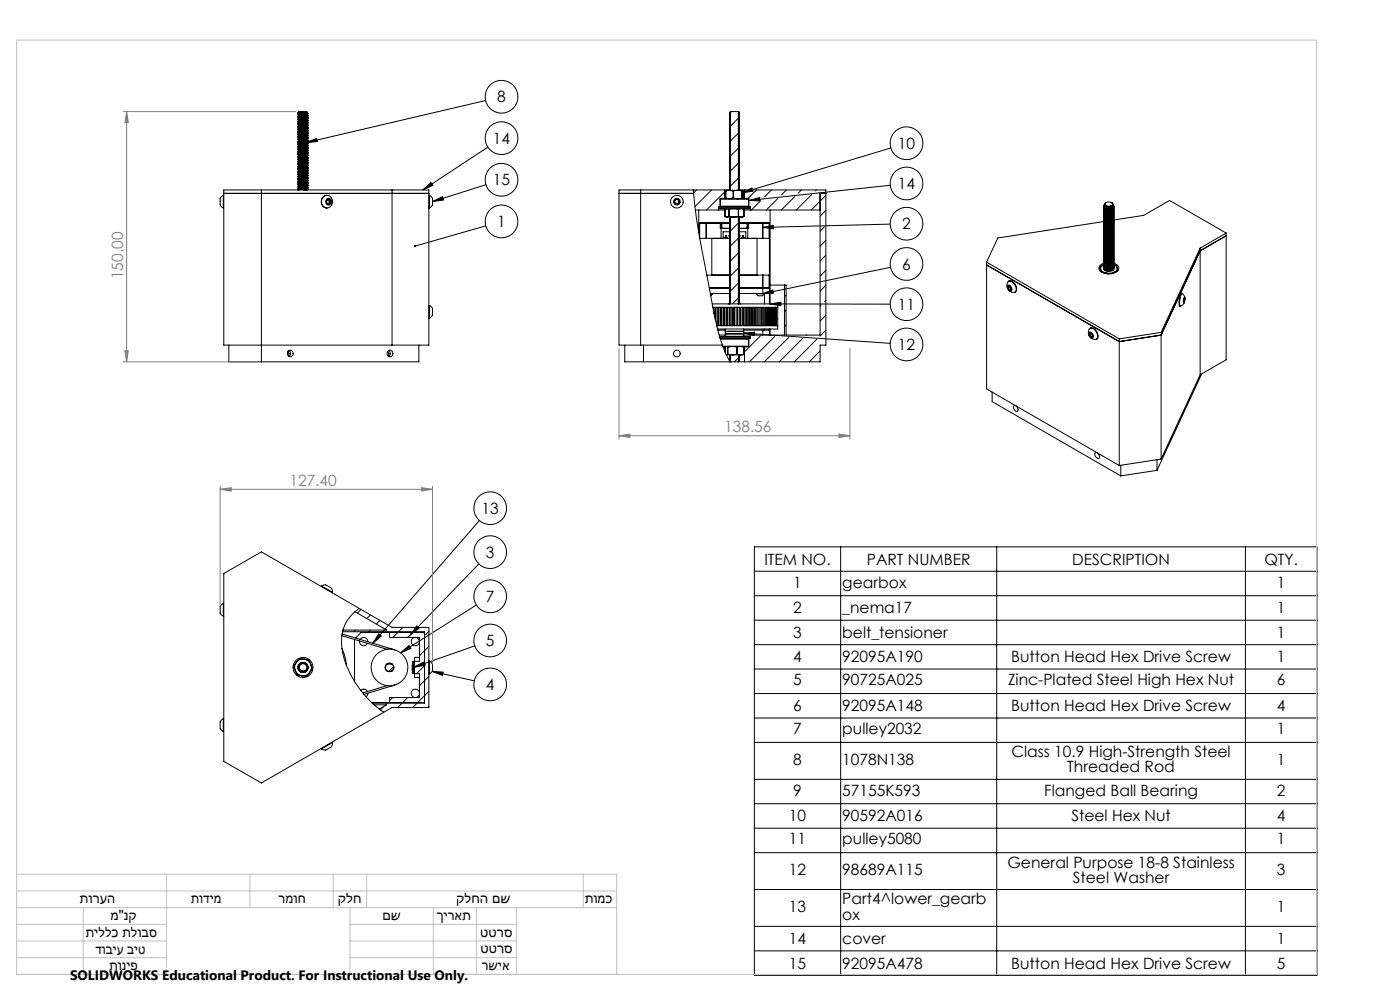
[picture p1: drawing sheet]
<svg xmlns="http://www.w3.org/2000/svg" width="420mm" height="297mm" viewBox="0 0 420 297" stroke-linecap="round" stroke-linejoin="round" font-family="sans-serif">
<defs><g id="words">
<g font-size="4.7">
<text x="149.2" y="30.7">8</text>
<text x="147.9" y="43.1">14</text>
<text x="269.4" y="44.6">10</text>
<text x="147.9" y="55.6">15</text>
<text x="269.4" y="56.7">14</text>
<text x="149.2" y="68">1</text>
<text x="270.7" y="68.7">2</text>
<text x="270.7" y="80.8">6</text>
<text x="269.4" y="92.8">11</text>
<text x="269.4" y="104.9">12</text>
<text x="144.5" y="154">13</text>
<text x="145.8" y="167.2">3</text>
<text x="229.3" y="169.2">ITEM NO.</text>
<text x="260" y="169.2">PART NUMBER</text>
<text x="321.7" y="169.2">DESCRIPTION</text>
<text x="379.3" y="169.2">QTY.</text>
<text x="238" y="176.1">1</text>
<text x="252.7" y="176.1">gearbox</text>
<text x="383.1" y="176.1">1</text>
<text x="145.8" y="180.4">7</text>
<text x="238" y="183.9">2</text>
<text x="252.7" y="183.9">_nema17</text>
<text x="383.1" y="183.9">1</text>
<text x="238" y="191.2">3</text>
<text x="252.7" y="191.2">belt_tensioner</text>
<text x="383.1" y="191.2">1</text>
<text x="145.8" y="193.6">5</text>
<text x="238" y="198.5">4</text>
<text x="252.7" y="198.5">92095A190</text>
<text x="303.4" y="198.5">Button Head Hex Drive Screw</text>
<text x="383.1" y="198.5">1</text>
<text x="145.8" y="206.8">4</text>
<text x="238" y="205.4">5</text>
<text x="252.7" y="205.4">90725A025</text>
<text x="302.4" y="205.4">Zinc-Plated Steel High Hex Nut</text>
<text x="383.1" y="205.4">6</text>
<text x="238" y="213.2">6</text>
<text x="252.7" y="213.2">92095A148</text>
<text x="303.4" y="213.2">Button Head Hex Drive Screw</text>
<text x="383.1" y="213.2">4</text>
<text x="238" y="220.1">7</text>
<text x="252.7" y="220.1">pulley2032</text>
<text x="383.1" y="220.1">1</text>
<text x="303.4" y="227">Class 10.9 High-Strength Steel</text>
<text x="238" y="229.2">8</text>
<text x="252.7" y="229.2">1078N138</text>
<text x="320.2" y="231.5">Threaded Rod</text>
<text x="383.1" y="229.2">1</text>
<text x="238" y="238.4">9</text>
<text x="252.7" y="238.4">57155K593</text>
<text x="313.3" y="238.4">Flanged Ball Bearing</text>
<text x="383.1" y="238.4">2</text>
<text x="236.7" y="246.2">10</text>
<text x="252.7" y="246.2">90592A016</text>
<text x="321.4" y="246.2">Steel Hex Nut</text>
<text x="383.1" y="246.2">4</text>
<text x="236.7" y="253.1">11</text>
<text x="252.7" y="253.1">pulley5080</text>
<text x="383.1" y="253.1">1</text>
<text x="236.7" y="262.3">12</text>
<text x="252.7" y="262.3">98689A115</text>
<text x="302.2" y="260">General Purpose 18-8 Stainless</text>
<text x="383.1" y="262.3">3</text>
<text x="321.9" y="264.5">Steel Washer</text>
<text x="236.7" y="273.3">13</text>
<text x="252.7" y="271.1">Part4^lower_gearb</text>
<text x="252.7" y="275.6">ox</text>
<text x="383.1" y="273.3">1</text>
<text x="236.7" y="283">14</text>
<text x="252.7" y="283">cover</text>
<text x="383.1" y="283">1</text>
<text x="236.7" y="290.3">15</text>
<text x="252.7" y="290.3">92095A478</text>
<text x="303.4" y="290.3">Button Head Hex Drive Screw</text>
<text x="383.1" y="290.3">5</text>
</g>
<g font-size="4.7" fill="#808080">
<text x="37" y="83.7" transform="rotate(-90 37 83.7)">150.00</text>
<text x="217.2" y="129.6">138.56</text>
<text x="86.8" y="145.6">127.40</text>
</g>
<g font-size="4.2">
<text x="24" y="270.7">תורעה</text>
<text x="33.1" y="275.7">מ&quot;נק</text>
<text x="57.3" y="270.7">תודימ</text>
<text x="83.6" y="270.6">רמוח</text>
<text x="101.4" y="270.7">קלח</text>
<text x="114.7" y="275.8">םש</text>
<text x="131" y="275.8">ךיראת</text>
<text x="136.9" y="270.7">קלחה םש</text>
<text x="175.5" y="270.6">תומכ</text>
<text x="25.7" y="280.9">תיללכ תלובס</text>
<text x="144.1" y="280.7">טטרס</text>
<text x="28.7" y="285.8">דוביע ביט</text>
<text x="144.1" y="285.5">טטרס</text>
<text x="32.8" y="290.6">תוניפ</text>
<text x="144.6" y="290.7">רשיא</text>
</g>
<text font-size="4.1" x="21" y="293.7">SOLIDWORKS Educational Product. For Instructional Use Only.</text>
</g></defs>
<g fill="none" stroke="#000" stroke-width=".3">
<path d="M89.4 35.4l.3 .2M89.4 34.9l.3 .2M89.4 34.4l.3 .2M89.4 33.9l.3 .2M89.4 35.9l.3 .2M89.4 39.9l.3 .2M89.4 39.4l.3 .2M89.4 38.9l.3 .3M89.4 38.4l.3 .2M89.4 37.9l.3 .2M89.4 37.4l.3 .2M89.4 36.9l.3 .2"/>
<path d="M89.4 36.4l.3 .3M89.4 33.8v.1M89.4 34.3v.1M89.4 34.8v.1M89.4 35.3v.1M89.4 36.3v.1M89.4 36.8v.1M89.4 37.3v.1M89.4 37.8v.1M89.4 38.3v.1M89.4 38.8v.1M89.4 39.3v.1"/>
<path d="M89.4 39.8v.1M89.4 33.8h.6M89.4 33.8h.1M89.7 33.5v.2M89.7 33.5l2.3-.1 .3 .3M89.7 38.1h.1M89.7 35.1h.1M89.7 35.6h.1M89.7 38.6h.1M89.7 35.6l-.3 .2M89.7 35.1l-.3 .2M89.7 33.6l-.3 .2"/>
<path d="M89.7 38.6l-.3 .2M89.7 38.1l-.3 .2M89.7 36.6l-.3 .2M89.7 35.1l2.3-.2zM89.7 38.1l2.3-.3zM90 33.8l2.3-.1-.2 .2 .3 .2M90 33.8l-.6 .1M90.3 33.5h1M90.3 33.5h-.6M90.3 33.5l-.6 .1M91.3 33.5l-1.9 .3M91.3 33.5l-1.6 .1"/>
<path d="M92 34.4l-2.6 .4M92 33.9l-2.6 .4M92 35.9l-2.1 .2-.5 .2M92 39.9l-2.6 .4M92 39.4l-2.3 .2-.3 .2M92 38.9l-2.1 .2-.5 .2M92 37.4l-2.6 .4M92 36.9l-2.6 .4M92 35.8l-2.3 .3M92 35.3l-2.3 .3M92 34.3l-2.3 .3M92 33.8l-2.3 .3"/>
<path d="M92 35.4l-2.3 .2M92 39.8l-2.3 .3M92 39.3l-2.3 .3M92 38.8l-2.3 .3M92 38.3l-2.3 .3M92 37.4l-2.3 .2M92 36.8l-2.3 .3M92 36.3l-2.3 .3M92 38.4l-2.3 .2M92 36.4l-2.3 .2M92.1 34.9l.3 .2M92.1 35.9l.3 .2"/>
<path d="M92.1 38.9l.3 .2M92.1 37.9l.3 .2M92.1 38.8v.1M92.1 35.8v.1M92.1 34.9h.1M92.1 37.8v.1M92.4 34.1l-3 .3M92.4 34.6l-3 .3M92.4 35.1l-3 .3M92.4 35.7l-3 .1M92.4 36.2l-3 .2M92.4 36.7l-3 .2"/>
<path d="M92.4 37.1l-3 .3M92.4 37.6l-3 .3M92.4 38.2l-3 .2M92.4 38.7l-3 .2M92.4 39.2l-3 .2M92.4 39.6l-3 .3M92.4 35.1l-.3 .2 .3 .3M92.4 34.6l-.3 .3M92.4 34.1l-.3 .2 .3 .3M92.4 35.7l-.3 .1M92.4 39.6l-.3 .2 .3 .3M92.4 39.1l-.3 .2 .3 .3"/>
<path d="M92.4 38.7l-.3 .1M92.4 38.2l-.3 .1 .3 .3M92.4 37.6l-.3 .2M92.4 37.1l-.3 .3 .3 .2M92.4 36.6l-.3 .2 .3 .3M92.4 36.1l-.3 .2 .3 .3M92.4 39.6l-3 .2M92.4 39.1l-3 .2M92.4 38.6l-3 .2M92.4 38.1l-3 .2M92.4 37.6l-3 .2M92.4 37.1l-3 .2"/>
<path d="M92.4 36.6l-3 .2M92.4 36.1l-3 .2M92.4 35.6l-3 .2M92.4 35.1l-3 .2M92.4 34.6l-3 .2M92.4 34.1l-3 .2M92.4 35.1h.1M92.4 35.6h.1M92.4 38.1h.1M92.4 38.6h.1M145.7 30.1l-53.8 12.6M218.8 35l.3 .2"/>
<path d="M218.8 35.5l.3 .2M218.8 34.5l.3 .2M218.8 34l.3 .2M218.8 39.5l.3 .2M218.8 36.5l.3 .2M218.8 37.5l.3 .2M218.8 38l.3 .2M218.8 39l.3 .2M218.8 37l.3 .2M218.8 38.5l.3 .2M218.8 36l.3 .2M218.8 34h.1"/>
<path d="M218.8 34.5h.1M218.8 37h.1M218.8 40h.1M218.8 35h.1M218.8 35.5h.1M218.8 39.5h.1M218.8 36.5h.1M218.8 37.5h.1M218.8 38.5h.1M218.8 38h.1M218.8 36h.1M218.8 39h.1"/>
<path d="M219 33.6h.1M219 33.6l.1 .2M219 33.7h.1M219.1 39.8l-.3 .2M219.1 39.7v.1M219.1 39.3l-.3 .2M219.1 39.3h.1M219.1 38.7l-.3 .3M219.1 38.2l-.3 .3M219.1 37.7l-.3 .3M219.1 37.2l-.3 .3M219.1 36.8l-.3 .2"/>
<path d="M219.1 36.7v.1M219.1 36.3l-.3 .2M219.1 36.3h.1M219.1 35.7l-.3 .3M219.1 35.2l-.3 .3M219.1 34.7l-.3 .3M219.1 34.2l-.3 .3M219.1 33.8l-.3 .2M221.4 36.5l.4 .2M221.5 38.5l.3 .2M221.5 38l.3 .2M221.5 34.5l.3 .2"/>
<path d="M221.5 35.5l.3 .2M221.5 35l.3 .2-2.9 2.9M221.5 36l.3 .2M221.5 34l.3 .2M221.5 39.5l.3 .2-2.9 2.8M221.5 37.5l.3 .2M221.5 37l.3 .2M221.5 39l.3 .2M221.5 33.5h.1M221.5 33.5l.3 .3-.3 .2M221.5 34h.1M221.5 34l.3 .2-.3 .3"/>
<path d="M221.5 34.5h.1M221.5 34.5l.3 .2-.3 .3M221.5 35l.3 .2-.3 .3M221.5 35.5l.3 .2-.3 .3M221.5 36.5l.3 .2M221.5 37l.3 .2-.3 .3M221.5 37.5l.3 .2-.3 .3M221.5 38l.3 .2-.3 .2M221.5 38.4l.3 .3-.3 .3M221.5 39.5l.3 .2M221.5 33.5l-2.3-.1-.2 .2M221.5 37h.1"/>
<path d="M221.5 40h.1M221.8 36.3l-.3 .2M221.8 36.8l-.3 .2M221.8 39.3l-.3 .2M221.8 39.8l-.3 .2M221.8 36.2v.1M221.8 36.7v.1M221.8 39.2v.1M221.8 39.7v.1M67 58.6l-.4 .2a2.63 2.63 0 0 0-.5 2.8l.9 .7M67 58.6v3.7M67 58.6h.1"/>
<path d="M67.1 58h61.6M67.1 56.9h61.6v46.5h-61.6zM78.4 56.9v51.5M89.4 48.9l.3 .2M89.4 48.4l.3 .2M89.4 47.9l.3 .3M89.4 47.4l.3 .2M89.4 46.9l.3 .2M89.4 46.4l.3 .2M89.4 45.9l.3 .2M89.4 45.4l.3 .2M89.4 49.4l.3 .2"/>
<path d="M89.4 53.4l.3 .3M89.4 52.9l.3 .2M89.4 52.4l.3 .2M89.4 51.9l.3 .2M89.4 51.4l.3 .2M89.4 50.9l.3 .2M89.4 50.4l.3 .2M89.4 49.9l.3 .2M89.4 53.9l.3 .2M89.4 56.4l.3 .3M89.4 55.9l.3 .2M89.4 55.4l.3 .2"/>
<path d="M89.4 54.9l.3 .2M89.4 54.4l.3 .2M89.4 40.4l.3 .2M89.4 44.4l.3 .2M89.4 43.9l.3 .2M89.4 43.4l.3 .2M89.4 42.9l.3 .2M89.4 42.4l.3 .2M89.4 41.9l.3 .3M89.4 41.4l.3 .2M89.4 40.9l.3 .2M89.4 44.9l.3 .3"/>
<path d="M89.4 40.3v.1M89.4 40.8v.1M89.4 41.3v.1M89.4 41.8v.1M89.4 42.3v.1M89.4 42.8v.1M89.4 43.3v.1M89.4 43.8v.1M89.4 44.3v.1M89.4 44.8v.1M89.4 45.3v.1M89.4 45.8v.1"/>
<path d="M89.4 46.3v.1M89.4 46.8v.1M89.4 47.3v.1M89.4 47.8v.1M89.4 48.3v.1M89.4 48.8v.1M89.4 49.3v.1M89.4 49.8v.1M89.4 50.3v.1M89.4 50.8v.1M89.4 51.3v.1M89.4 51.8v.1"/>
<path d="M89.4 52.3v.1M89.4 52.8v.1M89.4 53.3v.1M89.4 53.8v.1M89.4 54.3v.1M89.4 54.8v.1M89.4 55.3v.1M89.4 55.8v.1M89.4 56.3v.1M89.4 56.8v.1M89.4 56.9h.1M89.7 44.1h.1"/>
<path d="M89.7 41.1h.1M89.7 41.6h.1M89.7 44.6h.1M89.7 47.1h.1M89.7 50.1h.1M89.7 53.1h.1M89.7 56.1h.1M89.7 47.1l-.3 .2M89.7 46.6l2.3-.2-2.6 .4 3-.2M89.7 49.6l2.3-.2-2.6 .4 3-.2M89.7 44.6l-.3 .2M89.7 44.1l-.3 .2"/>
<path d="M89.7 41.6l-.3 .2M89.7 41.1l-.3 .2M89.7 56.1l-.3 .2M89.7 55.6l2.3-.2-2.6 .4 3-.2M89.7 53.1l-.3 .2M89.7 52.6l2.3-.2-2.6 .4 3-.2M89.7 50.1l-.3 .2M89.7 47.1l2.3-.2zM89.7 44.1l2.3-.2zM89.7 41.1l2.3-.2zM89.7 53.1l2.3-.3zM89.7 50.1l2.3-.3z"/>
<path d="M89.7 56.1l2.3-.2zM91.9 42.7l3.1-1.3 .2 1zM92 48.9l-2.6 .4M92 48.4l-2.6 .4M92 47.9l-2.3 .2-.3 .2M92 47.4l-2.1 .2-.5 .2M92 45.9l-2.6 .4M92 45.4l-2.6 .4M92 43.4l-2.6 .4 3-.2M92 42.9l-2.6 .4M92 42.4l-2.6 .4M92 41.9l-2.1 .2-.5 .2"/>
<path d="M92 44.9l-2.1 .2-.5 .2M92 56.4l-2.1 .2-.5 .2M92 54.9l-2.6 .4M92 54.4l-2.6 .4M92 53.4l-2.1 .2-.5 .2M92 51.9l-2.6 .4M92 51.4l-2.6 .4M92 50.9l-2.3 .2-.3 .2M92 50.4l-2.1 .2-.5 .2M92 53.9l-2.3 .2-.3 .2M92 40.4l-2.6 .4M92 48.9l-2.3 .2"/>
<path d="M92 48.3l-2.3 .3M92 47.8l-2.3 .3M92 47.3l-2.3 .3M92 45.8l-2.3 .3M92 45.3l-2.3 .3M92 44.4l-2.3 .2M92 41.4l-2.3 .2M92 53.8l-2.3 .3M92 53.3l-2.3 .3M92 51.9l-2.3 .2M92 51.3l-2.3 .3M92 50.8l-2.3 .3"/>
<path d="M92 50.3l-2.3 .3M92 56.8l-.9 .1M92 56.3l-2.3 .3M92 54.9l-2.3 .2M92 54.3l-2.3 .3M92 40.4l-2.3 .2M92 44.8l-2.3 .3M92 44.3l-2.3 .3M92 43.4l-2.3 .2M92 42.8l-2.3 .3M92 42.3l-2.3 .3M92 41.8l-2.3 .3"/>
<path d="M92 41.3l-2.3 .3M92 56.9h-.1M92.1 46.9l.3 .2M92.1 46.4l.3 .2M92.1 49.4l.3 .2M92.1 43.9l.3 .2M92.1 41.9l.3 .2M92.1 40.9l.3 .2M92.1 44.9l.3 .2M92.1 55.9l.3 .2M92.1 55.4l.3 .2M92.1 52.9l.3 .2"/>
<path d="M92.1 52.4l.3 .2M92.1 49.9l.3 .2M92.1 55.8v.1M92.1 52.8v.1M92.1 41.8v.1M92.1 44.8v.1M92.1 40.8v.1M92.1 43.8v.1M92.1 46.4h.1M92.1 46.8v.1M92.1 49.4h.1M92.1 49.8v.1"/>
<path d="M92.1 52.3v.1M92.1 55.3v.1M92.4 40.1l-3 .3M92.4 40.6l-3 .3M92.4 41.2l-3 .2M92.4 41.7l-3 .2M92.4 42.2l-3 .2M92.4 42.6l-3 .3M92.4 43.1l-3 .3M92.4 43.6l-3 .3M92.4 44.2l-3 .2M92.4 44.7l-3 .2"/>
<path d="M92.4 45.2l-3 .2M92.4 45.6l-3 .3M92.4 46.1l-3 .3M92.4 46.6l-3 .3M92.4 47.2l-3 .2M92.4 47.7l-3 .2M92.4 48.2l-3 .2M92.4 48.6l-3 .3M92.4 49.1l-3 .3M92.4 49.7l-3 .2M92.4 50.2l-3 .2M92.4 50.7l-3 .2"/>
<path d="M92.4 51.1l-3 .3M92.4 51.6l-3 .3M92.4 52.1l-3 .3M92.4 52.7l-3 .2M92.4 53.2l-3 .2M92.4 53.7l-3 .2M92.4 54.1l-3 .3M92.4 54.6l-3 .3M92.4 55.1l-3 .3M92.4 55.7l-3 .2M92.4 56.2l-3 .2M92.4 56.7l-3 .2"/>
<path d="M92.4 48.6l-.3 .2 .3 .3M92.4 48.1l-.3 .2 .3 .3M92.4 47.6l-.3 .2 .3 .3M92.4 47.2l-.3 .1 .3 .3M92.4 45.6l-.3 .2 .3 .3M92.4 45.1l-.3 .2 .3 .3M92.4 46.6l-.3 .2M92.4 46.1l-.3 .3M92.4 49.1l-.3 .3M92.4 44.2l-.3 .1 .3 .3M92.4 43.1l-.3 .2 .3 .3M92.4 42.6l-.3 .2 .3 .3"/>
<path d="M92.4 42.1l-.3 .2 .3 .3M92.4 41.2l-.3 .1 .3 .3M92.4 53.2l-.3 .1 .3 .3M92.4 52.6l-.3 .2M92.4 52.1l-.3 .2M92.4 51.6l-.3 .3 .3 .2M92.4 51.1l-.3 .2 .3 .3M92.4 50.6l-.3 .2 .3 .3M92.4 50.2l-.3 .1 .3 .3M92.4 49.6l-.3 .2M92.4 53.6l-.3 .2 .3 .3M92.4 56.1l-.3 .2 .3 .3"/>
<path d="M92.4 54.6l-.3 .2 .3 .3M92.4 54.1l-.3 .2 .3 .3M92.4 56.6l-.2 .3M92.4 55.6l-.3 .2M92.4 55.1l-.3 .2M92.4 40.1l-.3 .3 .3 .2M92.4 43.6l-.3 .2M92.4 41.7l-.3 .1M92.4 40.6l-.3 .2M92.4 44.7l-.3 .1M92.4 56.6l-3 .2M92.4 56.1l-3 .2"/>
<path d="M92.4 55.1l-3 .2M92.4 54.6l-3 .2M92.4 54.1l-3 .2M92.4 53.6l-3 .2M92.4 53.1l-3 .2M92.4 52.1l-3 .2M92.4 51.6l-3 .2M92.4 51.1l-3 .2M92.4 50.6l-3 .2M92.4 50.1l-3 .2M92.4 49.1l-3 .2M92.4 48.6l-3 .2"/>
<path d="M92.4 48.1l-3 .2M92.4 47.6l-3 .2M92.4 47.1l-3 .2M92.4 46.1l-3 .2M92.4 45.6l-3 .2M92.4 45.1l-3 .2M92.4 44.6l-3 .2M92.4 44.1l-3 .2M92.4 43.1l-3 .2M92.4 42.6l-3 .2M92.4 42.1l-3 .2M92.4 41.6l-3 .2"/>
<path d="M92.4 41.1l-3 .2M92.4 40.6l-3 .2M92.4 40.1l-3 .2M92.4 41.1h.1M92.4 41.6v.1M92.4 44.1h.1M92.4 44.6v.1M92.4 47.1h.1M92.4 50.1h.1M92.4 53.1h.1M97 59.1a1.76 1.76 0 0 1 2.3 .1 1.76 1.76 0 0 1 .1 2.3 1.69 1.69 0 0 1-2.3 .5 1.69 1.69 0 0 1-.5-2.3zM98.1 58.6a1.89 1.89 0 0 0-1.7 1.8 1.89 1.89 0 0 0 1.7 1.9"/>
<path d="M98.2 59.9l-.3 .6M98.5 59.8l.3 .6M98.8 59.8l-.6 .1M98.8 59.8l.4 .6M117.6 56.9v46.5M126.8 56.9l2.5-2.2 .6 .9zM128.7 58.6h.1M128.8 58.6l.4 .2a2.79 2.79 0 0 1 .5 2.8l-.9 .7M128.8 58.6v3.7M145.8 55.3l-16 5.1M146.4 44.1l-19.6 12.8M185.7 58h22.4"/>
<path d="M192.2 56.9v46.5M202.5 60l-.1 .7M203.2 59.7l.5 .5M203.2 59.7l-.7 .3M208 56.9l.1 1.1M208.1 58a403.1 403.1 0 0 0 5.6 33.2 86.8 86.8 0 0 0 3 12.2M209 56.9l-.9 1M213.5 56.9l-5 5M216.2 59.5l8.4 .2zM217.3 59.4h.4M217.3 56.9h1.5M217.3 56.9h-31.6v46.5h31"/>
<path d="M217.3 59.4h-1.3v2.5M217.3 56.9v2.5M217.3 57.6l-5.4 5.3M217.7 59.3l.1 .2M217.7 57.3h.1M217.7 57.3v2M217.7 59.3h.1M217.7 59.3l1.1 .2 1.1-.2M218.8 56l.3 .2M218.8 54.5l.3 .2M218.8 50l.3 .2M218.8 51.5l.3 .2"/>
<path d="M218.8 48.5l.3 .2M218.8 53l.3 .2M218.8 55.5l.3 .2M218.8 48l.3 .2M218.8 54l.3 .2M218.8 51l.3 .2M218.8 52.5l.3 .2M218.8 49.5l.3 .2M218.8 46.5l.3 .2M218.8 47l.3 .2M218.8 45l.3 .2M218.8 56.5l.3 .2"/>
<path d="M218.8 45.5l.3 .2M218.8 44l.3 .2M218.8 42.5l.3 .2M218.8 43.5l.3 .2M218.8 53.5l.3 .2M218.8 49l.3 .2M218.8 41l.3 .2M218.8 55l.3 .2M218.8 42l.3 .2M218.8 43l.3 .2M218.8 41.5l.3 .2M218.8 44.5l.3 .2"/>
<path d="M218.8 40.5l.3 .2M218.8 52l.3 .2M218.8 40l.3 .2M218.8 46l.3 .2M218.8 47.5l.3 .2M218.8 50.5l.3 .2M218.8 45l.3 .3M218.8 57l-1.1 .3M218.8 57l1.1 .3M218.8 57h2.5M218.8 57h-1l-.1 .3M218.8 43h.1"/>
<path d="M218.8 54h.1M218.8 56.4v.1M218.8 57h.1M218.8 56h.1M218.8 54.5h.1M218.8 50h.1M218.8 51.5h.1M218.8 48.5h.1M218.8 53h.1M218.8 55.5h.1M218.8 48h.1M218.8 51h.1"/>
<path d="M218.8 52.5h.1M218.8 41.5h.1M218.8 49.5h.1M218.8 47.5h.1M218.8 42.5h.1M218.8 46.5h.1M218.8 47h.1M218.8 45h.1M218.8 41h.1M218.8 45.5h.1M218.8 44h.1M218.8 43.5h.1"/>
<path d="M218.8 53.5h.1M218.8 44.5h.1M218.8 42h.1M218.8 50.5h.1M218.8 52h.1M218.8 49h.1M218.8 40.5h.1M218.8 55h.1M218.8 46h.1M219.1 55.8l-.2 .2M219.1 56.7l-.3 .3M219.1 56.2l-.3 .2"/>
<path d="M219.1 55.7l-.3 .3M219.1 55.2l-.3 .3M219.1 54.7l-.3 .3M219.1 54.3l-.3 .2M219.1 54.2v.1M219.1 53.7l-.3 .3M219.1 53.2l-.3 .3M219.1 52.7l-.3 .3M219.1 52.2l-.3 .3M219.1 51.8l-.3 .2M219.1 51.7v.1M219.1 51.3l-.3 .2"/>
<path d="M219.1 51.2v.1M219.1 50.7l-.3 .3M219.1 50.2l-.3 .3M219.1 49.7l-.3 .3M219.1 49.2l-.3 .3M219.1 48.8l-.3 .2M219.1 48.7v.1M219.1 48.3l-.3 .2M219.1 48.2v.1M219.1 47.7l-.3 .3M219.1 47.2l-.3 .3M219.1 46.8l-.3 .2"/>
<path d="M219.1 46.7v.1M219.1 46.2l-.3 .3M219.1 45.8l-.3 .2M219.1 45.7v.1M219.1 45.3l-.3 .2M219.1 44.7l-.3 .3M219.1 44.2l-.3 .3M219.1 43.7l-.3 .3M219.1 43.2l-.3 .3M219.1 42.8l-.3 .2M219.1 42.7v.1M219.1 42.3l-.3 .2"/>
<path d="M219.1 42.2v.1M219.1 41.7l-.3 .3M219.1 41.2l-.3 .3M219.1 40.7l-.3 .3M219.1 40.2l-.3 .3M219.1 46.8l-.2 .3M219.9 57.3h.2M219.9 59.3h.2M219.9 57.3v2M220.1 59.3l1.2 .2 1.3-.2M220.1 57.3v2M221.3 57l-1.2 .3"/>
<path d="M221.3 57l1.3 .3M221.3 57h1.5M221.4 50l.4 .2M221.4 54.5l.4 .2M221.4 45.5l.4 .2M221.4 41l.4 .2M221.5 52l.3 .2M221.5 55l.3 .2M221.5 49l.3 .2M221.5 42.5l.3 .2M221.5 44l.3 .2-2.7 2.5M221.5 53l.3 .2-2.7 2.5"/>
<path d="M221.5 56l.3 .2M221.5 51.5l.3 .2M221.5 48.5l.3 .2-2.9 2.8M221.5 47.5l.3 .2M221.5 40l.3 .2M221.5 41.5l.3 .2M221.5 45l.3 .2M221.5 43l.3 .2M221.5 42l.3 .2M221.5 43.5l.3 .2M221.5 48l.3 .2M221.5 51l.3 .2"/>
<path d="M221.5 55.5l.3 .2M221.5 52.5l.3 .2M221.5 56.5l.3 .2M221.5 47l.3 .2M221.5 53.5l.3 .2M221.5 50.5l.3 .2M221.5 54l.3 .2M221.5 40.5l.3 .2M221.5 49.5l.3 .2M221.5 46l.3 .2M221.5 44.5l.3 .2M221.5 46.5l.3 .2"/>
<path d="M221.5 40l.3 .2-.3 .3M221.5 40.5l.3 .2-.3 .3M221.5 41l.3 .2-.3 .2M221.5 41.4l.3 .3-.3 .3M221.5 43l.3 .2-.3 .3M221.5 43.5l.3 .2-.3 .3M221.5 44l.3 .2-.3 .2M221.5 44.4l.3 .3-.3 .3M221.5 45l.3 .2-.3 .3M221.5 45.5l.3 .2M221.5 46l.3 .2-.3 .3M221.5 46.5l.3 .2-.3 .3"/>
<path d="M221.5 47l.3 .2-.3 .3M221.5 47.5l.3 .2-.3 .3M221.5 48.5l.3 .2M221.5 49l.3 .2-.3 .3M221.5 49.5l.3 .2-.3 .2M221.5 49.9l.3 .3-.3 .3M221.5 50.5l.3 .2-.3 .3M221.5 52l.3 .2-.3 .3M221.5 52.5l.3 .2-.3 .2M221.5 52.9l.3 .3-.3 .3M221.5 53.5l.3 .2-.3 .3M221.5 54h.1"/>
<path d="M221.5 54.5l.3 .2-.3 .3M221.5 55l.3 .2-.3 .3M221.5 55.5l.3 .2-.3 .2M221.5 55.9l.3 .3-.3 .2M221.5 56.4v.1M221.5 56.5l.3 .2-.3 .3M221.5 57h.1M221.5 43h.1M221.5 56.9h1.8M221.8 42.3l-.3 .2M221.8 42.8l-.3 .2M221.8 45.8l-.3 .2"/>
<path d="M221.8 48.3l-.3 .2M221.8 48.8l-.3 .2M221.8 51.3l-.3 .2M221.8 51.8l-.3 .2M221.8 54.3l-.3 .2M221.8 42.2v.1M221.8 42.7v.1M221.8 45.7v.1M221.8 48.2v.1M221.8 48.7v.1M221.8 51.2v.1M221.8 51.7v.1"/>
<path d="M221.8 54.2v.1M222.6 59.3h.1M222.6 57.3h.1M222.6 57.3v2M222.6 57.8l3-1.5 .3 1zM222.6 59.3l.2 .2 .2-.2M222.8 57l-.2 .3M222.8 57l.2 .3M222.9 59.4h.4M223 59.3h.1M223 57.3h.1M223 57.3v2"/>
<path d="M223.3 56.9h24.5v46.5h-1.8v5h-22.7M223.3 59.4h1.3v2.5M223.3 56.9v2.5M224.6 59.7v2.1M226.9 56.9l-2.5 2.5M231.4 56.9l-2.1 2.1M233.3 59.5l-3.4 3.4M235.9 56.9l-1.4 1.5M238.4 58.9l-4 4M240.4 56.9l-.9 .9M243.5 58.3l-4.6 4.6M244.9 56.9l-.3 .3"/>
<path d="M247.8 58h-1.8v42.4h-10.2v-15h-.5M247.8 58.6l-4.4 4.3M267.1 55.5l-42.5 4.6M267.3 44.3l-44.7 13.5M67 62.3h.1M97.9 60.5l.4 .6M98.6 61l-.3 .1M98.6 61h.4M98.8 60.4l-.2 .6M98.8 60.4h.4M99 61l-.7 .1M99.2 60.4l-.2 .6"/>
<path d="M128.7 62.3h.1M129.8 60.4l3-1.5 .3 1zM145.7 67.7l-21.2 6.1M202.4 60.7l.5 .5M203.6 60.9l-.7 .3M203.7 60.2l-.1 .7M208.6 62.9h6.9M209.6 62.9v6.8M209.8 67h.1M209.8 67v3.9M209.9 71.4h1.9M209.9 67h1.9"/>
<path d="M209.9 67v4.3M210.1 66.7l-.2 .3M210.1 66.7l-.3 .3M210.1 66.7h9M211.8 67l.1-.3v.3M211.8 67h.1M211.8 71.4h.1M211.8 67v4.4M211.9 71.4h7M211.9 67h4.2M211.9 67v4.4M213.5 71.4v11"/>
<path d="M215.5 62.9h2M215.6 62.4h9.5zM215.7 61.9h9.3M215.7 61.9l9.4 .2M215.7 61.9l-.2 1M216.1 67h.2M216.1 67v1.4h2.8M216.1 61.9h8.4M216.1 61.9h.1M216.3 67h.3M216.3 67v4.4M216.6 66.7l-.3 .3"/>
<path d="M216.6 66.7v.3M216.6 66.7l-.5 .3M216.6 67v1.4M216.6 67h2.3M217.5 62.8l.5-.3 .7 .3M217.5 64.8l.6 .2M217.5 64.8h.1M217.5 62.8h.1M217.5 62.8v2M217.6 64.9l.5 .1M217.7 70.6h.2v.2h-.2zM217.8 62.5l-.2 .2"/>
<path d="M218.1 65h2M218.7 64.8l-.6 .2M218.7 64.8h.1M218.7 62.8h.1M218.7 62.8v2M218.8 64.8l1.3 .2M218.8 62.8l1.2-.3 1.5 .3M218.8 62.8v2M218.8 71l.3 .2M218.8 68l.3 .2M218.8 78.5l.3 .2M218.8 66.5l.3 .2"/>
<path d="M218.8 74l.3 .2M218.8 72l.3 .2M218.8 69l.3 .2M218.8 79.5l.3 .2M218.8 78l.3 .2M218.8 67.5l.3 .2M218.8 66l.3 .2M218.8 76.5l.3 .2M218.8 72.5l.3 .2M218.8 65l.3 .3zM218.8 76l.3 .2M218.8 79l.3 .2"/>
<path d="M218.8 65.5l.3 .2M218.8 73l.3 .2M218.8 73.5l.3 .2M218.8 75l.3 .2M218.8 74.5l.3 .2M218.8 67l.3 .2M218.8 75.5l.3 .2M218.8 70l.3 .2M218.8 77.5l.3 .2M218.8 77l.3 .2M218.8 68.5l.3 .2M218.8 70.5l.3 .2"/>
<path d="M218.8 71.5l.3 .2M218.8 69.5l.3 .2M218.8 71l.3 .3M218.8 68l.3 .3M218.8 66h.1M218.8 67h.1M218.8 68.5h.1M218.8 69h.1M218.8 69.5h.1M218.8 71.5h.1M218.8 72h.1M218.8 74.5h.1"/>
<path d="M218.8 77.5h.1M218.8 71h.1M218.8 68h.1M218.8 78.5h.1M218.8 66.5h.1M218.8 74h.1M218.8 79.5h.1M218.8 73h.1M218.8 78h.1M218.8 72.5h.1M218.8 77h.1M218.8 67.5h.1"/>
<path d="M218.8 76.5h.1M218.8 76h.1M218.8 79h.1M218.8 65.5h.1M218.8 73.5h.1M218.8 75h.1M218.8 75.5h.1M218.8 70h.1M218.8 70.5h.1M218.9 69.5h-2v1.7h1.3v.2M218.9 70.6l-.2 .2h.3v-.2M219 78.4l-.2 .1"/>
<path d="M219 73.9l-.2 .1M219 69.4l-.2 .1M219.1 79.8l-.3 .2M219.1 79.8h.1M219.1 79.2l-.3 .3M219.1 78.7l-.3 .3M219.1 78.2l-.3 .3M219.1 77.7l-.3 .3M219.1 77.3l-.3 .2M219.1 77.2v.1M219.1 76.8l-.3 .2M219.1 76.8h.1"/>
<path d="M219.1 76.2l-.3 .3M219.1 75.7l-.3 .3M219.1 75.2l-.3 .3M219.1 74.7l-.3 .3M219.1 74.3l-.3 .2M219.1 74.2v.1M219.1 73.8l-.3 .2M219.1 73.8h.1M219.1 73.2l-.3 .3M219.1 72.7l-.3 .3M219.1 72.2l-.3 .3M219.1 71.7l-.3 .3"/>
<path d="M219.1 71.3l-.3 .2M219.1 70.7l-.3 .3M219.1 70.2l-.3 .3M219.1 69.7l-.3 .3M219.1 69.2l-.3 .3M219.1 68.7l-.3 .3M219.1 68.3l-.3 .2M219.1 67.7l-.3 .3M219.1 67.2l-.3 .3M219.1 66.7l-.3 .3M219.1 66.2l-.3 .3M219.1 65.7l-.3 .3"/>
<path d="M219.1 65.3l-.3 .2M220.1 65h2.3M221.4 68l.4 .2M221.4 77l.4 .2M221.4 72.5l.4 .2M221.5 76l.3 .2M221.5 68.5l.3 .2M221.5 70l.3 .2M221.5 73l.3 .2M221.5 79l.3 .2M221.5 65.5l.3 .2M221.5 69.5l.3 .2"/>
<path d="M221.5 78.5l.3 .2M221.5 77.5l.3 .2M221.5 71l.3 .2M221.5 66.5l.3 .2M221.5 69l.3 .2M221.5 70.5l.3 .2M221.5 74l.3 .2M221.5 74.5l.3 .2M221.5 78l.3 .2M221.5 72l.3 .2M221.5 76.5l.3 .2M221.5 79.5l.3 .2"/>
<path d="M221.5 66l.3 .2M221.5 67l.3 .2M221.5 71.5l.3 .2M221.5 75.5l.3 .2M221.5 73.5l.3 .2M221.5 75l.3 .2M221.5 67.5l.3 .2M221.5 64.8l-1.4 .2M221.5 64.8h.1M221.5 62.8h.1M221.5 62.8v2M221.5 65.5l.3 .2-.3 .3"/>
<path d="M221.5 66l.3 .2-.3 .3M221.5 67l.3 .2-.3 .3M221.5 67.5l.3 .2-.3 .2M221.5 67.9l.3 .3-.3 .3M221.5 68.5h.1M221.5 68.5l.3 .2-.3 .3M221.5 69l.3 .2-.3 .3M221.5 69.5l.3 .2-.3 .3M221.5 70l.3 .2-.3 .3M221.5 70.5l.3 .2-.3 .3M221.5 71l.3 .2-.3 .3M221.5 71.5h.1"/>
<path d="M221.5 71.5l.3 .2-.3 .3M221.5 72h.1M221.5 72l.3 .2-.3 .3M221.5 72.5l.3 .2-.3 .3M221.5 73l.3 .2-.3 .3M221.5 74.5h.1M221.5 74.5l.3 .2-.3 .3M221.5 75l.3 .2-.3 .3M221.5 75.5l.3 .2-.3 .2M221.5 75.9l.3 .3-.3 .3M221.5 77l.3 .2M221.5 77.5l.3 .2-.3 .3"/>
<path d="M221.5 78l.3 .2-.3 .3M221.5 78.5l.3 .2-.3 .2M221.5 78.9l.3 .3-.3 .3M221.5 66h.1M221.5 69h.1M221.5 77.5h.1M221.5 69.5h2.2v1.7h-1.2v.2M221.5 71.4h7.2M221.5 67h2.6M221.6 64.8l.8 .2M221.6 62.8l.8-.3 .8 .3M221.6 62.8v2"/>
<path d="M221.7 70.6h.3v.2h-.2M221.7 75.6l-2.6 2.6M221.7 71.2l-2.6 2.5M221.7 66.6l-2.6 2.6M221.8 65.2l-.3-.2 .3 .3-.3 .2M221.8 66.7l-.3 .3M221.8 73.8l-.3 .2M221.8 74.3l-.3 .2M221.8 76.8l-.3 .2M221.8 77.3l-.3 .2M221.8 79.8l-.3 .2M221.8 73.7v.1"/>
<path d="M221.8 74.2v.1M221.8 76.7v.1M221.8 77.2v.1M221.8 79.7v.1M221.8 66.7h8.8M222.7 70.6h.3v.2h-.3zM222.8 62.5l.4 .3M223.2 64.8l-.8 .2M223.2 64.8h.1M223.2 62.8h.1M223.2 62.8v2M223.2 62.9h1.9"/>
<path d="M224.1 67h.2M224.1 66.7v.3M224.1 66.7l.2 .3M224.1 66.7l.5 .3M224.1 67v1.4M224.3 67h.3M224.3 67v4.4M224.5 61.9h.1M224.6 61.8l-8.5 .1M224.6 67v1.4h-3.1M224.6 61.8l-.1 .1M224.6 67h4.1"/>
<path d="M224.6 60.1l3.3-.9 .1 1zM225 61.9l.1 .2M225 61.9h.1v1M225.1 62.1v.3M225.1 62.9h20.9M227.1 71.4v11M228.2 60.1l-2.8 2.8M228.7 67v-.3l.2 .3M228.7 67h.2M228.7 71.4h.2M228.7 67v4.4M228.7 68.2l3.3-.6 .1 1z"/>
<path d="M228.9 71.4h1.9M228.9 67v4.4M228.9 67h1.9M230.6 66.7l.2 .3M230.8 67h.1M230.8 71.4h.1M230.8 67v4.4M230.8 67v19.2M231 62.9v28.2M247.3 68l-1.3 1.3M247.8 76.5l-1.8 1.7M247.8 72l-1.8 1.8"/>
<path d="M247.8 63l-1.8 1.8M267.1 67.2l-38.4 1M296 78.6l39.8 23M296 78.6v38l39.8 22.9M331.1 79.3a1.23 1.23 0 0 0-.9 1.3M331.1 79.3l-1.1 .7M331.2 61.6h.1M331.2 61.9v.1M331.2 62.4h.1M331.2 62.8h.1M331.2 63.2h.1M331.2 63.6h.1"/>
<path d="M331.2 64v.1M331.2 64.4h.1M331.2 64.8v.1M331.2 65.2v.1M331.2 65.6v.1M331.2 66v.1M331.2 66.5h.1M331.2 66.8v.1M331.2 67.3h.1M331.2 67.7h.1M331.2 68.1h.1M331.2 68.5h.1"/>
<path d="M331.2 68.9h.1M331.2 69.3v.1M331.2 69.7v.1M331.2 70.1v.1M331.2 70.5v.1M331.2 70.9v.1M331.2 71.3v.1M331.2 71.8h.1M331.2 72.2h.1M331.2 72.6h.1M331.2 73h.1M331.2 73.4h.1"/>
<path d="M331.2 73.8h.1M331.2 74.2v.1M331.2 74.6h.1M331.2 75v.1M331.2 75.4v.1M331.2 75.8v.1M331.2 76.2v.1M331.2 76.7h.1M331.2 77v.1M331.2 77.5h.1M331.2 77.9h.1M331.2 78.3h.1"/>
<path d="M331.2 78.7h.1M331.2 79.1v.1M331.2 79.5h.1M331.2 79.9v.1M331.2 61.6v.1a1.61 1.61 0 0 0 1.7 .6M331.2 66.4l-31.9 4.9-3.3 7.3M331.2 63.6v.1M331.2 78.3v.1M331.3 79.3h-.2M331.4 63.6l-.2 .1M331.4 67.3l-.2 .1M331.4 70.9l-.2 .1"/>
<path d="M331.4 74.6l-.2 .1M331.4 78.3l-.2 .1M331.5 61.1l-.3 .6 .6 .5M331.6 61a1.35 1.35 0 0 1 2.2 .2 1.33 1.33 0 0 1-2.3 0zM331.8 62.2l1.1 .1M331.9 60.7l-.5 .5a1.42 1.42 0 0 0 2.3 .3M333.3 62.2l-1.4 .1M333.4 60.7l.3 .1M333.6 60.9h.1a.68 .68 0 0 1 .4 .7 .68 .68 0 0 1-.6 .6l-.6 .1M333.7 61.5v.1a1.74 1.74 0 0 1-1.9 .6M333.7 61.5l-.4 .3-.9 .2-.8-.3M334.1 79.3l.8 .3 .2 .7-.5-.8z"/>
<path d="M334.1 61.5l.1 .1a1.74 1.74 0 0 1-3 .5v-.3M334.1 78.7a1.61 1.61 0 0 1-1.3 1.2 1.61 1.61 0 0 1-1.6-.7v-.3a1.45 1.45 0 0 0-1.5 1.4 1.45 1.45 0 0 0 1.3 1.5 3.9 3.9 0 0 0 4.6-1 1.6 1.6 0 0 0-1.5-2M334.1 79.9a1.6 1.6 0 0 1-1.3 1.3 1.6 1.6 0 0 1-1.6-.8v-.2a1.43 1.43 0 0 0 2.2 1 .84 .84 0 0 0 .8-1M334.1 63.2a1.6 1.6 0 0 1-1.3 1.3 1.6 1.6 0 0 1-1.6-.8M334.1 62.8a1.6 1.6 0 0 1-1.3 1.2 1.6 1.6 0 0 1-1.6-.7v-.3M334.1 62.4a1.6 1.6 0 0 1-1.3 1.2 1.6 1.6 0 0 1-1.6-.7v-.3M334.1 62a1.6 1.6 0 0 1-1.3 1.2 1.6 1.6 0 0 1-1.6-.7v-.3M334.1 79.5a1.6 1.6 0 0 1-1.3 1.3 1.6 1.6 0 0 1-1.6-.8v-.3M334.1 79.1a1.6 1.6 0 0 1-1.3 1.3 1.6 1.6 0 0 1-1.6-.8l-.1-.3M334.1 78.3a1.6 1.6 0 0 1-1.3 1.3 1.6 1.6 0 0 1-1.6-.8v-.3M334.1 77.9a1.61 1.61 0 0 1-1.3 1.2 1.61 1.61 0 0 1-1.6-.7M334.1 77.5a1.6 1.6 0 0 1-1.3 1.2 1.6 1.6 0 0 1-1.6-.7v-.3"/>
<path d="M334.1 77.1a1.6 1.6 0 0 1-1.3 1.2 1.6 1.6 0 0 1-1.6-.7v-.3M334.1 76.7a1.6 1.6 0 0 1-1.3 1.2 1.6 1.6 0 0 1-1.6-.7v-.3M334.1 76.3a1.6 1.6 0 0 1-1.3 1.2 1.6 1.6 0 0 1-1.6-.7v-.4M334.1 75.8a1.61 1.61 0 0 1-1.3 1.3 1.61 1.61 0 0 1-1.6-.7v-.3M334.1 75.5a1.6 1.6 0 0 1-1.3 1.2 1.6 1.6 0 0 1-1.6-.8v-.3M334.1 75a1.61 1.61 0 0 1-1.3 1.3 1.61 1.61 0 0 1-1.6-.7v-.4M334.1 74.6a1.6 1.6 0 0 1-1.3 1.3 1.6 1.6 0 0 1-1.6-.8v-.3M334.1 74.2a1.6 1.6 0 0 1-1.3 1.3 1.6 1.6 0 0 1-1.6-.8M334.1 73.8a1.6 1.6 0 0 1-1.3 1.3 1.6 1.6 0 0 1-1.6-.8v-.3M334.1 73.4a1.6 1.6 0 0 1-1.3 1.2 1.6 1.6 0 0 1-1.6-.7v-.3M334.1 73a1.61 1.61 0 0 1-1.3 1.2 1.61 1.61 0 0 1-1.6-.7v-.3M334.1 72.6a1.6 1.6 0 0 1-1.3 1.2 1.6 1.6 0 0 1-1.6-.7v-.3"/>
<path d="M334.1 72.2a1.61 1.61 0 0 1-1.3 1.2 1.61 1.61 0 0 1-1.6-.7v-.3M334.1 71.8a1.6 1.6 0 0 1-1.3 1.2 1.6 1.6 0 0 1-1.6-.7v-.3M334.1 71.4a1.6 1.6 0 0 1-1.3 1.2 1.6 1.6 0 0 1-1.6-.7v-.3M334.1 71a1.6 1.6 0 0 1-1.3 1.2 1.6 1.6 0 0 1-1.6-.7v-.3M334.1 70.6a1.6 1.6 0 0 1-1.3 1.2 1.6 1.6 0 0 1-1.6-.8M334.1 70.1a1.61 1.61 0 0 1-1.3 1.3 1.61 1.61 0 0 1-1.6-.7v-.4M334.1 69.7a1.6 1.6 0 0 1-1.3 1.3 1.6 1.6 0 0 1-1.6-.8v-.3M334.1 69.3a1.61 1.61 0 0 1-1.3 1.3 1.61 1.61 0 0 1-1.6-.8v-.3M334.1 68.9a1.6 1.6 0 0 1-1.3 1.3 1.6 1.6 0 0 1-1.6-.8v-.3M334.1 68.5a1.6 1.6 0 0 1-1.3 1.2 1.6 1.6 0 0 1-1.6-.7v-.3M334.1 68.1a1.6 1.6 0 0 1-1.3 1.3 1.6 1.6 0 0 1-1.6-.8v-.3M334.1 67.7a1.6 1.6 0 0 1-1.3 1.2 1.6 1.6 0 0 1-1.6-.7v-.3"/>
<path d="M334.1 67.3a1.61 1.61 0 0 1-1.3 1.2 1.61 1.61 0 0 1-1.6-.7v-.3M334.1 66.9a1.6 1.6 0 0 1-1.3 1.2 1.6 1.6 0 0 1-1.6-.7M334.1 66.5a1.61 1.61 0 0 1-1.3 1.2 1.61 1.61 0 0 1-1.6-.7v-.3M334.1 66.1a1.6 1.6 0 0 1-1.3 1.2 1.6 1.6 0 0 1-1.6-.7v-.4M334.1 65.6a1.6 1.6 0 0 1-1.3 1.3 1.6 1.6 0 0 1-1.6-.8v-.3M334.1 65.3a1.6 1.6 0 0 1-1.3 1.2 1.6 1.6 0 0 1-1.6-.7v-.4M334.1 64.8a1.6 1.6 0 0 1-1.3 1.3 1.6 1.6 0 0 1-1.6-.8v-.3M334.1 64.4a1.61 1.61 0 0 1-1.3 1.3 1.61 1.61 0 0 1-1.6-.8v-.3M334.1 64a1.6 1.6 0 0 1-1.3 1.3 1.6 1.6 0 0 1-1.6-.8v-.3M334.1 63.6a1.61 1.61 0 0 1-1.3 1.2 1.61 1.61 0 0 1-1.6-.7v-.3M334.1 65.9l9-1.3 7.8-4.5 16.9 9.7M334.2 63.4a1.69 1.69 0 0 1-3 .2"/>
<path d="M334.2 63.8a1.68 1.68 0 0 1-3 .3M334.2 64.2a1.71 1.71 0 0 1-3 .2M334.2 64.6a1.68 1.68 0 0 1-3 .3M334.2 65.1v-.1a1.71 1.71 0 0 1-3 .3M334.2 65.4a1.69 1.69 0 0 1-3 .3M334.2 65.9a1.69 1.69 0 0 1-3 .2M334.2 66.2a1.69 1.69 0 0 1-3 .3M334.2 66.6a1.67 1.67 0 0 1-1.4 1.2 1.67 1.67 0 0 1-1.6-.8M334.2 67.1a1.69 1.69 0 0 1-3 .2v.1M334.2 67.5a1.71 1.71 0 0 1-3 .2M334.2 67.9a1.69 1.69 0 0 1-3 .2M334.2 68.3a1.71 1.71 0 0 1-3 .2"/>
<path d="M334.2 68.7a1.66 1.66 0 0 1-1.5 1 1.66 1.66 0 0 1-1.5-.8M334.2 69.1a1.69 1.69 0 0 1-3 .3M334.2 69.5a1.68 1.68 0 0 1-3 .3M334.2 69.9a1.69 1.69 0 0 1-3 .3M334.2 70.4a1.77 1.77 0 0 1-3 .3M334.2 70.7a1.69 1.69 0 0 1-3 .3M334.2 71.2a1.71 1.71 0 0 1-3 .2M334.2 71.5a1.66 1.66 0 0 1-1.5 1.1 1.66 1.66 0 0 1-1.5-.8M334.2 72a1.71 1.71 0 0 1-3 .2M334.2 72.4a1.68 1.68 0 0 1-3 .2M334.2 72.8a1.69 1.69 0 0 1-3 .2M334.2 73.2a1.71 1.71 0 0 1-3 .2"/>
<path d="M334.2 73.6a1.69 1.69 0 0 1-3 .2M334.2 74a1.77 1.77 0 0 1-3 .4M334.2 74.4a1.66 1.66 0 0 1-1.5 1 1.66 1.66 0 0 1-1.5-.8v.1M334.2 74.9a1.71 1.71 0 0 1-3 .2M334.2 75.2a1.68 1.68 0 0 1-3 .3M334.2 75.6a1.69 1.69 0 0 1-3 .3M334.2 76.1a1.69 1.69 0 0 1-3 .2M334.2 76.4a1.69 1.69 0 0 1-3 .3M334.2 76.9a1.71 1.71 0 0 1-3 .2M334.2 77.3a1.68 1.68 0 0 1-3 .2M334.2 77.7a1.77 1.77 0 0 1-3 .3M334.2 78.1a1.68 1.68 0 0 1-3 .2"/>
<path d="M334.2 78.5a1.71 1.71 0 0 1-3 .2M334.2 78.9a1.69 1.69 0 0 1-3 .3M334.2 79.3a1.69 1.69 0 0 1-3 .2M334.2 79.8a1.71 1.71 0 0 1-3 .2M334.2 61.7a1.68 1.68 0 0 1-3 .3M334.2 62.2a1.71 1.71 0 0 1-3 .2M334.2 62.6a1.69 1.69 0 0 1-3 .2M334.2 63a1.67 1.67 0 0 1-1.4 1.1 1.67 1.67 0 0 1-1.6-.7M334.2 64.2h.1M334.2 65.8v.1M334.2 67.5h.1M334.2 68.3h.1"/>
<path d="M334.2 70.3v.1M334.2 71.2h.1M334.2 72h.1M334.2 73.2h.1M334.2 74h.1M334.2 74.8v.1M334.2 76.9h.1M334.2 77.7h.1M334.2 78.5h.1M334.2 79.7v.1M360 74.4l-11.7 25.2M360 74.4v37.9"/>
<path d="M367.8 70.7l-7.8 4.5-11.7 25.2-12.5 2-39.8-23M367.8 69.8l-7.8 4.6M367.8 69.8v38l-7.8 4.5M128.7 91.5h.1M128.7 95.4h.1M128.8 91.5l.4 .3a2.64 2.64 0 0 1 .4 2.9l-.8 .7M128.8 91.5v3.9M212.1 82.4h6.8M212.8 86.2h6.3M212.8 86.4h6.1M213.1 87.9h5.8M213.1 88h.6"/>
<path d="M213.7 91.1h19.6v7.5h-18M213.7 88l-.5 .6M213.7 87.9v.1M213.9 92.1h19.4M214.2 93.9h.1M214.2 92.1v1.8M214.6 92.1v3.6M214.6 92.1v3.8M215 97.6h18.3M215.1 92.1v5.5M215.4 99h2.2M215.4 92.1v5.5"/>
<path d="M215.5 92.1v5.5M216 92.1v5.5M216.3 92.1v5.5M216.5 92.1v5.5M216.9 92.1v5.5M217.2 92.1v5.5M217.4 92.1v5.5M217.6 99.3h5.5zM217.6 98.6v2.2M217.9 92.1v5.5M218.1 92.1v5.5M218.4 92.1v5.5"/>
<path d="M218.8 81.5l.3 .2M218.8 89l.3 .2M218.8 84.5l.3 .2M218.8 80l.3 .2M218.8 88.5l.3 .2M218.8 84l.3 .2M218.8 82.5l.3 .2M218.8 87l.3 .2M218.8 85.5l.3 .2M218.8 90l.3 .2M218.8 81l.3 .2M218.8 87.5l.3 .2"/>
<path d="M218.8 88l.3 .2M218.8 80.5l.3 .2M218.8 90.5l.3 .2M218.8 85l.3 .2M218.8 82l.3 .2M218.8 83.5l.3 .2M218.8 86.5l.3 .2M218.8 89.5l.3 .2M218.8 83l.3 .2M218.8 86l.3 .2M218.8 91l.2 .1M218.8 80.5h.1"/>
<path d="M218.8 82.4v.1M218.8 87.5h.1M218.8 87.9v.1M218.8 81.5h.1M218.8 89h.1M218.8 84.5h.1M218.8 80h.1M218.8 88.5h.1M218.8 84h.1M218.8 82.5h.1M218.8 87h.1M218.8 85.5h.1"/>
<path d="M218.8 89.5h.1M218.8 83.5h.1M218.8 86h.1M218.8 90h.1M218.8 81h.1M218.8 90.5h.1M218.8 88h.1M218.8 85h.1M218.8 83h.1M218.8 82h.1M218.8 86.5h.1M218.8 91h.1"/>
<path d="M218.9 92.1v5.5M218.9 87.4l-.1 .1M218.9 82.9l-.1 .1M219 92.1v5.5M219.1 88.2v.1M219.1 88.6v.2M219.1 89.2v.1M219.1 89.7v.1M219.1 90.7l-.3 .3M219.1 90.2l-.3 .3M219.1 89.7l-.3 .3M219.1 89.2l-.3 .3"/>
<path d="M219.1 89.2h.1M219.1 88.8l-.3 .2M219.1 88.7v.1M219.1 88.2l-.3 .3M219.1 87.7l-.3 .2M219.1 87.2l-.3 .3M219.1 86.7l-.3 .3M219.1 86.3l-.3 .2M219.1 86.2v.1M219.1 85.8l-.3 .2M219.1 85.7v.1M219.1 85.2l-.3 .3"/>
<path d="M219.1 84.7l-.3 .3M219.1 84.2l-.3 .3M219.1 83.7l-.3 .3M219.1 83.3l-.3 .2M219.1 83.2v.1M219.1 82.8l-.3 .2M219.1 82.8h.1M219.1 82.2l-.3 .2M219.1 81.7l-.3 .3M219.1 81.2l-.3 .3M219.1 80.7l-.3 .3M219.1 80.3l-.3 .2"/>
<path d="M219.1 80.2v.1M219.1 90.7l-.6 .4M219.4 92.1v5.5M219.9 92.1v5.5M220.3 92.1v5.5M220.8 92.1v5.5M221.2 92.1v5.5M221.3 92.1v5.5M221.4 86l.4 .2M221.4 81.5l.4 .2M221.4 90.5l.4 .2M221.5 83.5l.3 .2"/>
<path d="M221.5 86.5l.3 .2M221.5 88l.3 .2M221.5 89l.3 .2M221.5 80l.3 .2M221.5 87.5l.3 .2M221.5 84.5l.3 .2M221.5 89.5l.3 .2M221.5 80.5l.3 .2M221.5 83l.3 .2M221.5 85.5l.3 .2M221.5 82.5l.3 .2M221.5 90l.3 .2"/>
<path d="M221.5 87l.3 .2M221.5 82l.3 .2M221.5 81l.3 .2M221.5 85l.3 .2M221.5 84l.3 .2M221.5 88.5l.3 .2M221.5 90.4l.3 .3-.3 .3 .2 .1M221.5 80.5l.3 .2-.3 .3M221.5 81l.3 .2-.3 .3M221.5 81.5l.3 .2-.3 .2M221.5 81.9l.3 .3-.3 .3M221.5 83.5l.3 .2-.3 .3"/>
<path d="M221.5 84l.3 .2-.3 .3M221.5 84.5l.3 .2-.3 .2M221.5 84.9l.3 .3-.3 .3M221.5 86l.3 .2M221.5 86.5l.3 .2-.3 .3M221.5 87l.3 .2-.3 .3M221.5 87.5l.3 .2-.3 .3M221.5 88l.3 .2-.3 .3M221.5 89.5l.3 .2-.3 .3M221.5 90l.3 .2-.3 .2M221.5 80.5h.1M221.5 86.4h9.3v4.7"/>
<path d="M221.5 82.4h7.2M221.6 88.4v.2M221.6 88.9v.2M221.6 89.4v.2M221.6 89.9v.2M221.6 90.4v.2M221.6 90.9v.1M221.7 89.1l-2 2M221.7 84.6l-2.6 2.6M221.7 80.1l-2.6 2.6M221.8 90.8l.4 .3M221.8 92.1v5.5"/>
<path d="M221.8 80.3l-.3 .2M221.8 82.8l-.3 .2M221.8 83.3l-.3 .2M221.8 85.8l-.3 .2M221.8 86.3l-.3 .2M221.8 88.8l-.3 .2M221.8 89.2l-.3 .3M221.8 80.2v.1M221.8 82.7v.1M221.8 83.2v.1M221.8 85.7v.1M221.8 86.2v.1"/>
<path d="M221.8 88.7v.1M221.8 89.2h.1M221.8 86.2h6.9M222.1 92.1v5.5M222.3 92.1v5.5M222.8 92.1v5.5M223.1 92.1v5.5M223.1 98.6v2.2M223.1 99h7.7M223.1 99.8l44 3.1M223.1 99.8l3.3-.2-.1 1zM223.2 92.1v5.5"/>
<path d="M223.7 92.1v5.5M223.9 92.1v5.5M224.2 92.1v5.5M224.6 92.1v5.5M224.8 92.1v5.5M225.1 92.1v5.5M225.6 92.1v5.5M226 92.1v5.5M226.4 92.1v5.5M226.9 92.1v5.5M226.9 88l.1 .1a1.41 1.41 0 0 0 2.2-.1M226.9 88h2.3"/>
<path d="M226.9 87.9v.1M227.3 92.1v5.5M227.7 92.1v5.5M228.1 92.1v5.5M228.5 92.1v5.5M228.7 88l3.1-1.1 .2 1zM228.7 86.2v.2l.2-.2M228.7 86.2h.2M228.7 82.4h.2M228.7 82.4v3.8M228.8 92.1v5.5M228.8 86.4v1.5"/>
<path d="M228.8 99v1.4M228.9 82.4v3.8M228.9 82.4h1.9M228.9 86.2h1.9M229.2 92.1v5.5M229.2 87.9v.1M229.3 87.9v3.2M229.3 98.6v.4M229.5 92.1v5.5M229.8 92.1v5.5M230.2 92.1v5.5M230.4 92.1v5.5"/>
<path d="M230.7 92.1v5.5M230.8 86.2l-.2 .2 .2-.2M230.8 86.2h.1M230.8 82.4h.1M230.8 82.4v3.8M230.8 87.9l-9.2 .1M230.8 98.6v1.8M231 92.1v5.5M231 91.1l36.1 .1M231 91.1l3.3-.5v1zM231 85.4h4.3M231 98.6v1.8"/>
<path d="M231.2 92.1v5.5M231.5 92.1v5.5M231.7 92.1v5.5M231.9 92.1v5.5M232.1 92.1v5.5M232.2 92.1v5.5M232.4 92.1v5.5M232.5 92.1v5.5M232.6 92.1v5.5M232.7 92.1v5.5M232.8 92.1v5.5M233.3 95.5l-.5 .5"/>
<path d="M235.3 85.4v15h-10.2M235.8 97.4l-.5 .5M235.8 93l-.5 .4M235.8 88.4l-.5 .6M246.3 91.4l-.3 .3M247.8 94.5l-1.8 1.7M247.8 90l-.4 .4M247.8 85.5l-1.8 1.7M247.8 81l-1.8 1.8M247.8 99l-1.8 1.7M267.2 80.1l-38.5 7.9M302.4 85.5a1.1 1.1 0 0 1 1 .5 1.1 1.1 0 0 1-.1 1.2 1.19 1.19 0 0 1-.9-1.7z"/>
<path d="M302.4 86.3l.4 .6M302.4 84.4a1.85 1.85 0 0 1 2.4 1.7 1.1 1.1 0 0 1-.5 1.4 1.1 1.1 0 0 1-1.4-.3 2.03 2.03 0 0 1-.5-2.8zM302.5 85.7l.5 .1M302.5 85.7l-.1 .6M302.5 85.7l.4 .1M302.6 84.3a2.13 2.13 0 0 1 2 .9 2.13 2.13 0 0 1 .1 2.3l-.2 .1M302.8 86.9h.4M302.9 85.9l.4 .6M302.9 85.9l-.5 .4M303 85.8a.83 .83 0 0 1 .2 1.1M303 85.8l-.1 .1M303.3 86.5l-.1 .4"/>
<path d="M303.3 86.5l-.5 .4M326.8 98.6a1.4 1.4 0 0 1 2.2 1l.2 .4a1.09 1.09 0 0 1-.1 1.6 1.09 1.09 0 0 1-1.6-.1 2.17 2.17 0 0 1-.7-2.9zM326.8 99.6a1.08 1.08 0 0 1 1 .5 1.08 1.08 0 0 1-.1 1.2 1.19 1.19 0 0 1-.9-1.7zM326.8 99.9l.1 .7M327 98.4a2.16 2.16 0 0 1 2.4 2.8l-.5 .5M327.2 99.8l.5 .4 .1 .7M327.2 99.8l-.4 .1M327.2 99.8l.2 .1M327.4 99.9v.4M330 80l.2 .6M330 80v1.2M330.2 80.6a1.76 1.76 0 0 0 1.5 1.2"/>
<path d="M330.2 80.6l.1 .8M330.7 81.7l1 .1M331.2 80.3v.1M331.3 80.6l.3 .5M331.7 81.8l.9 .3M333.7 81.1l.4-.4-.5 .4M334.1 80.4l.1 .1M334.2 80.1a1.68 1.68 0 0 1-3 .3M334.2 81.6l-.7 .4M334.2 81.6l-1.2 .3-1.3-.1M335.1 80.3a1.23 1.23 0 0 1-.9 1.3M335.1 80.3l.2 .9"/>
<path d="M335.3 81.3l-1.1 .3M348.3 99.6v38M348.3 99.6l-12.5 2M354.6 88h-.1a4.5 4.5 0 0 0-.6 3.7l.1 .1M355.1 90.6l.1 .1M355.1 90.2h.3M355.2 90.9l-1.1 .9M355.2 89.5h.2M355.3 89.3l-.2 .8 .1 .6M355.3 89.3l.1 .2M355.4 89l.1 .1a1.92 1.92 0 0 1-.5 1.8v-.7zM355.4 90.2l-.2 .5"/>
<path d="M355.4 89.5v.7M355.5 89.1l-.8-1.1a4.3 4.3 0 0 0-.6 3.8M68.7 103.4v5h57v-5M86.4 105.3l.3 .6M86.7 105.1l.3 .3 .2 .5M86.7 105.9h.5M86.7 105.9v.9M87.2 105.9l-.5 1M116.3 105.3l.3 .6M116.6 105.9h.5M116.6 105.9v.9M116.6 105.1l.5 .8"/>
<path d="M117.1 105.9l-.5 1M187.4 103.4v5h31.6M193 103.4v5M215.8 100.4h1.8M215.9 100.9l9.2 .1M215.9 101h9.2M216 101.3h9.1M216 101.5h9M216.1 101.5h8M216.1 101.5l8 .1M216.1 101.5h.1M216.7 103.4l2.3 5"/>
<path d="M216.8 103.7h7.8M216.9 104h.4M217.3 104h.4M217.3 104v1.1M217.6 104l.3-.1 .4 .1M217.6 104v.1M217.6 104v1.5M217.6 100.8l.6 .1M217.6 100.8h5.5M217.6 100h5.5zM218.3 104h.1M218.3 106.1l-.4 .3h1.8"/>
<path d="M218.3 106.1h.1M218.3 104v2.1M218.4 104l1-.1 1.7 .1M218.4 106.1l1.3 .3M218.4 104v2.1M218.8 107l.3 .2M218.8 106.5l.3 .2M218.8 107.5l.3 .2M218.8 108l.3 .2M218.8 106.5h.1M218.8 107.5h.1M218.8 107h.1"/>
<path d="M218.8 108h.1M219 108.4h.2M219 106.4l-.2 .1M219.1 108.2l.1 .2M219.1 107.7l-.3 .3M219.1 107.2l-.3 .3M219.1 106.7l-.3 .3M219.2 108.4h2.3M219.7 106.4h2.4M221.1 104h.1M221.1 106.1l-1.4 .3M221.1 106.1h.1"/>
<path d="M221.1 104v2.1M221.2 106.1l.9 .3M221.2 104l.8-.1 1.1 .1M221.2 104v2.1M221.5 108.4h1.8M221.5 106.5l.3 .2-.3 .3 .3 .2-.3 .3 .3 .2-.3 .2 .3 .3M221.5 106.5h.1M221.7 107.1l-1.4 1.3M221.7 106.4l-.2 .1M221.7 108.2h.1M221.8 108.2l-.3 .2M222.8 103.9l.3 .1"/>
<path d="M223 104h.3M223.1 106.1l-1 .3M223.1 106.1h.1M223.1 104v2.1M223.1 100.8l-.6 .1M223.1 100.4h2M223.1 106.1l-.3 .3h-.7M223.1 104.1v2M223.3 104v4.4M224.1 101.5h.4M224.1 101.6h.5M224.5 101.5l.1 .1"/>
<path d="M224.5 101.5h.1M224.6 103.7l-7.7 .2M224.6 101.6v2.1M224.6 101.5v2.5h-1.3M225.1 101.3l-.1 .2M225.1 101v.3M225.1 100.4v1.1h-.1M228.1 100.6l-4.8 4.8M232.4 100.9l-7.6 7.5M236.6 101.1l-7.3 7.3M240.8 101.4l-7 7M241.8 100.4h.1"/>
<path d="M245.1 101.6l-6.8 6.8M246 105.2l-3.2 3.2M297.6 117.5v2.9l38.6 22.2M326.9 100.6l.5 .5M327.4 100.3l.4 .3M327.4 100.3l-.5 .3M327.8 100.9l-.4 .2M327.8 100.6v.3M327.8 100.8l-.4 .3M335.8 101.6v37.9M360 112.3l-11.7 25.3M360.5 112.1l-13.4 28.9"/>
<path d="M304.1 121.6a1.01 1.01 0 0 1 1.1 .5 1.01 1.01 0 0 1-.2 1.2l-.7-.5-.3-.6zM328.5 135.7a1 1 0 0 1 1.2 .5 1 1 0 0 1-.2 1.2l-.5-.2-.5-.6zM336.2 139.4v3.2M347.1 137.8v3.2M348.3 137.6l-12.5 1.9M143.8 156l-32 36.8M347.1 141l-10.9 1.6M67.1 171.9l11.3-6.5 39.2 22.6h11.1v24.1h-11.1l-39.2 22.6-11.3-6.5zM96.4 175.6l.5-.2a2.74 2.74 0 0 1 2.7 1.3l.1 .8M96.4 175.6l3.3 1.9M96.4 175.6v.2M99.7 177.5v.2"/>
<path d="M143.7 169l-20.6 21.3M226.3 163.9h168.8v128.4h-168.8zM226.3 171.2h168.8M226.3 178.5h168.8M252.2 163.9v128.4M299 163.9v128.4M373.6 163.9v128.4M67 180.9l-.4 .2a2.79 2.79 0 0 0-.4 2.9l.8 .7M67 180.9v3.8M67 184.7h.1M67 180.9h.1M88.9 198.5a2.36 2.36 0 0 0-.3 2.5"/>
<path d="M88.9 198.5l-.8 1.2 .5 1.3M90.1 199a1.37 1.37 0 0 1 1.9 .5 1.37 1.37 0 0 1-.5 1.9 1.37 1.37 0 0 1-1.9-.6l-.2-.5a1.32 1.32 0 0 0 1.9 .9 1.23 1.23 0 0 1-1.5-.6 1.23 1.23 0 0 1 .3-1.6zM91.2 197.6a2.46 2.46 0 0 0-2.3 .9M91.2 197.6a2.58 2.58 0 0 1 2 1.5M91.2 197.6l-1.4-.2-.9 1.1M91.2 197.6l1.4 .1 .6 1.4M93.2 199.1a2.47 2.47 0 0 1-.3 2.4M93.2 199.1l.5 1.3-.8 1.1M102.6 190.5l13.5 4.1M102.6 194.3a14.2 14.2 0 0 1 1.3 5M102.6 190l15.8 4.8M102.7 189.3h24.7v21.4h-15.7"/>
<path d="M106.4 191.7v12.5M106.5 183.3l9.5 5.5h-13.1M106.6 188.8l-.5 .5M107.8 182.3a11.9 11.9 0 0 0-5 13.6 30.5 30.5 0 0 0 12.3 17.6M107.9 192.1a1.25 1.25 0 0 0 .8 1.4 1.25 1.25 0 0 0 1.5-.7M108 191.6a1.27 1.27 0 0 1 1.5-.5 1.27 1.27 0 0 1 .8 1.2M108.3 182.7l-1.1 1.1M111.1 188.8l-.5 .5M111.1 184.3l-1.1 1.1M113.6 190l.8 .6-2.6 2.2zM114 185.9l-1.1 1.1M115.9 199.2a1.33 1.33 0 0 1 1.9-.1 1.33 1.33 0 0 1-.1 2l-1.5 .1-.3-.2-.4-.9z"/>
<path d="M115.9 199.3l.2-.3h1.5a1.26 1.26 0 0 1 .3 1.8 1.26 1.26 0 0 1-1.8 .2 1.26 1.26 0 0 1-.2-1.7zM116.8 189.5v1.5h9v7.2h-1.4M118.1 199.8l-1.5 1.5M119.4 189.5l-1.5 1.5M120.2 195.6l2.5-2.1 .6 .8zM120.9 188l-1.3 1.3M123.1 190.3l-.8 .7M123.8 199.2l.1 1.7M123.8 199.2l-.2 1.6 .3 .2M123.8 199.2v.1M123.8 199.3l.1 .4M123.8 199.3h.1"/>
<path d="M123.9 199.2l.1 .8M123.9 199.2v1.7M124 198.3l-.1 .9M124 198.3h.4M124.4 198.2v3.7M125 187.6l.8 .7-2.7 2zM125.8 197h-1.4v1.2M127.4 189.5h-19.1l-1.6 1.7M127.7 199.2l-2.7 2.7M128.7 189.2l-1 1M128.7 193.7l-2.9 2.8M128.7 198.2h.1"/>
<path d="M128.8 198.2l.4 .2a2.79 2.79 0 0 1 .4 2.9l-.8 .6M128.8 198.2v3.7M142.5 193.6l-18.5 6.4M142.9 181.3l-22.7 14.3M226.3 185.9h168.8M226.3 193.2h168.8M67 215.4l-.4 .3a2.64 2.64 0 0 0-.4 2.9l.8 .6M67 215.4v3.8M67 219.2h.1M67 215.4h.1M88.6 201a2.46 2.46 0 0 0 2 1.5M88.6 201l.6 1.3 1.4 .2"/>
<path d="M89.4 200.3a1.49 1.49 0 0 1 1.5-1.8 1.49 1.49 0 0 1 1.5 1.8 1.49 1.49 0 0 1-2.1 1.1M90.5 201.1l.2 .1M91.3 201.5h.1M91.7 201.3l-.4 .1M92.9 201.5a2.38 2.38 0 0 1-2.3 1M92.9 201.5l-.9 1.2-1.4-.2M106.4 204.3h.1M108.2 206.9a1.3 1.3 0 0 1 2 .4M110.3 207.7l-.1 .7-.4 .4M111.5 210.5h15.9M112.2 211.2h3.8l-2.2 1.3M115.1 211.8l-1 1"/>
<path d="M116.1 205.5l-7.3 2.2M116.1 210.7l-.5 .5M117.8 209.1l-1 .9M118.4 205.3l-9.2 2.8M120.6 210.7l-1.3 1.4M122.3 209.1l-1.5 1.4M123.9 200.9l.1 .9M124 200l-.1 .9M124 201.8h.4M124 200h.4M124 200l3-1.5 .3 .9zM124.4 201.9v1.1h1.4"/>
<path d="M124.4 201.9h1.4v7.2h-9v1.4M125.1 210.7l-1.3 1.4M128.7 202.7l-2.9 2.8M128.7 207.2l-3.4 3.3M128.7 211.7l-.4 .4M128.7 201.9h.1M129.6 201.2l12.7 2.8M129.6 201.2l3.4 .2-.2 1zM226.3 200.5h168.8M226.3 207.9h168.8M226.3 215.2h168.8M96.4 224.3v.1"/>
<path d="M99.7 222.4v.2M99.7 222.6v.5a2.74 2.74 0 0 1-2.2 1.7l-1.1-.4M99.7 222.6l-3.3 1.8M226.3 222.5h168.8M226.3 233.6h168.8M226.3 240.9h168.8M226.3 248.2h168.8M226.3 255.5h168.8M226.3 266.6h168.8M226.3 277.6h168.8M226.3 285h168.8"/>
<circle cx="150.5" cy="29" r="4.9"/>
<circle cx="150.4" cy="41.4" r="4.9"/>
<circle cx="150.5" cy="53.9" r="4.9"/>
<circle cx="272" cy="42.9" r="4.9"/>
<circle cx="272" cy="55" r="4.9"/>
<circle cx="98.5" cy="60.4" r=".94"/>
<circle cx="150.5" cy="66.4" r="4.9"/>
<circle cx="203.1" cy="60.4" r="1.89"/>
<circle cx="203.1" cy="60.4" r="1"/>
<circle cx="271.9" cy="79.1" r="4.9"/>
<circle cx="271.9" cy="67" r="4.9"/>
<circle cx="272" cy="91.2" r="4.9"/>
<circle cx="87" cy="106" r=".94"/>
<circle cx="116.9" cy="106" r=".94"/>
<circle cx="203" cy="105.9" r="1.01"/>
<circle cx="272" cy="103.2" r="4.9"/>
<circle cx="147.1" cy="152.3" r="4.9"/>
<circle cx="147.1" cy="165.5" r="4.9"/>
<circle cx="147.1" cy="178.7" r="4.9"/>
<circle cx="124.6" cy="192.3" r="1.25"/>
<circle cx="147.1" cy="192" r="4.9"/>
<circle cx="90.9" cy="200" r="1.56"/>
<circle cx="90.9" cy="200" r="1.12"/>
<circle cx="90.9" cy="200" r="3"/>
<circle cx="116.9" cy="200" r="5.5"/>
<circle cx="124.6" cy="207.8" r="1.26"/>
<circle cx="147.1" cy="205.1" r="4.9"/>
</g>
<g fill="none" stroke="#808080" stroke-width=".3">
<path d="M37 33.4h51.8M38 33.4v75M38 33.4l.5 3.4h-1zM37 108.4h40.4M37.5 105.1h1l-.5 3.3zM185.7 104.5v27.1M255 104.5v27.1M185.7 130.6l3.3-.5v1zM185.7 130.6h69.3M251.7 130.1l3.3 .5-3.3 .5zM66 146.6l3.4-.4v1zM66 145.7v36"/>
<path d="M66 146.6h63.8M126.4 146.2l3.4 .4-3.4 .6zM129.8 145.7v53.3"/>
</g>
<g fill="none" stroke="#c0c0c0" stroke-width=".3">
<path d="M5 12h390v280h-390zM5 262h180v30M5 277h45M5 272h180M5 267h180M25 272v20M50 262v30M75 262v10M100 262v10M105 277h50M105 272v20M110 262v10"/>
<path d="M130 272v20M143 272v20M155 272v20M175 262v10M5 282h45M5 287h45M105 282h50M105 287h50"/>
</g>
<path d="M126.8 56.9l2.5-2.2 .6 .9zM124.2 73.5v.3h.3h-.3a.34 .34 0 0 0 .5 .2 .34 .34 0 0 0 .1-.5 .34 .34 0 0 0-.6 0zM129.8 60.4l3-1.5 .3 1zM91.9 42.7l3.1-1.3 .2 1zM120.2 195.6l2.5-2.1 .6 .8zM113.6 190l.8 .6-2.6 2.2zM124 200l3-1.5 .3 .9zM129.6 201.2l3.4 .2-.2 1zM125 187.6l.8 .7-2.7 2zM222.6 57.8l3-1.5 .3 1zM224.6 60.1l3.3-.9 .1 1zM228.7 68.2l3.3-.6 .1 1zM228.7 88l3.1-1.1 .2 1zM231 91.1l3.3-.5v1zM223.1 99.8l3.3-.2-.1 1z" fill="#000"/>
<g fill="#808080">
<path d="M66 146.6l3.4-.4v1zM126.4 146.2l3.4 .4-3.4 .6zM185.7 130.6l3.3-.5v1zM251.7 130.1l3.3 .5-3.3 .5z"/>
<path d="M38 33.4l.5 3.4h-1zM37.5 105.1h1l-.5 3.3z"/>
</g>
<use href="#words"/>
</svg>
